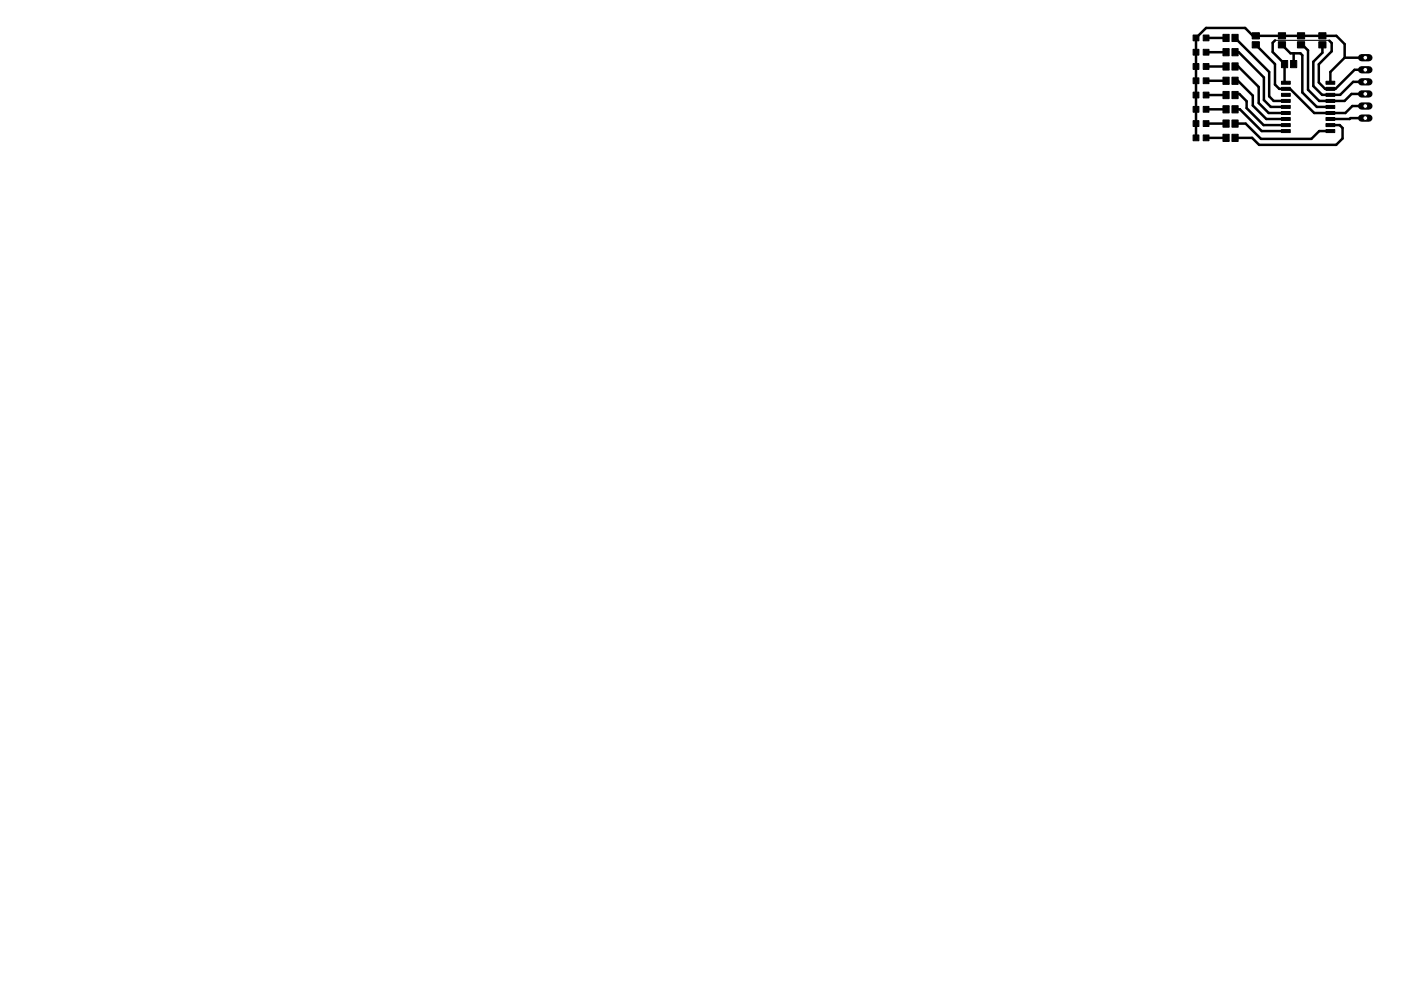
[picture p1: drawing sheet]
<svg xmlns="http://www.w3.org/2000/svg" width="297mm" height="210mm" viewBox="0 0 297 210" stroke-linecap="round" stroke-linejoin="round" font-family="sans-serif">
<g fill="#000" stroke="#000" stroke-width=".21">
<path d="M253 19.5h1.2v1.3h-1.2zM253 16.5h1.2v1.2h-1.2zM253 13.5h1.2v1.2h-1.2zM253 10.5h1.2v1.2h-1.2zM253 7.4h1.2v1.3h-1.2zM255.1 19.5h1.2v1.3h-1.2zM255.1 16.5h1.2v1.2h-1.2zM255.1 13.5h1.2v1.2h-1.2zM255.1 10.5h1.2v1.2h-1.2zM255.1 7.4h1.2v1.3h-1.2zM259.3 19.4h1.3v1.5h-1.3zM259.3 16.4h1.3v1.5h-1.3z"/>
<path d="M259.3 13.3h1.3v1.6h-1.3zM259.3 10.3h1.3v1.5h-1.3zM259.3 7.3h1.3v1.5h-1.3zM261.2 19.4h1.3v1.5h-1.3zM261.2 16.4h1.3v1.5h-1.3zM261.2 13.3h1.3v1.6h-1.3zM261.2 10.3h1.3v1.5h-1.3zM261.2 7.3h1.3v1.5h-1.3zM265.5 8.8h1.5v1.4h-1.5zM265.5 6.9h1.5v1.4h-1.5zM271 8.8h1.6v1.4h-1.6zM271 6.9h1.6v1.4h-1.6z"/>
<path d="M271.7 12.8h1.3v1.6h-1.3zM271.7 19.8h1.9v.6h-1.9zM271.7 18.5h1.9v.7h-1.9zM271.7 17.2h1.9v.7h-1.9zM273.6 12.8h1.3v1.6h-1.3zM275.1 8.8h1.5v1.4h-1.5zM275.1 6.9h1.5v1.4h-1.5zM279.6 8.8h1.5v1.4h-1.5zM279.6 6.9h1.5v1.4h-1.5zM281.1 17.2h1.9v.7h-1.9zM281.1 18.5h1.9v.7h-1.9zM281.1 19.8h1.9v.6h-1.9z"/>
<path d="M253 28.6h1.2v1.2h-1.2zM253 25.6h1.2v1.2h-1.2zM253 22.6h1.2v1.2h-1.2zM255.1 28.6h1.2v1.2h-1.2zM255.1 25.6h1.2v1.2h-1.2zM255.1 22.6h1.2v1.2h-1.2zM259.3 28.5h1.3v1.5h-1.3zM259.3 25.4h1.3v1.6h-1.3zM259.3 22.4h1.3v1.5h-1.3zM261.2 28.5h1.3v1.5h-1.3zM261.2 25.4h1.3v1.6h-1.3zM261.2 22.4h1.3v1.5h-1.3z"/>
<path d="M271.7 27.5h1.9v.6h-1.9zM271.7 26.2h1.9v.6h-1.9zM271.7 24.9h1.9v.6h-1.9zM271.7 23.6h1.9v.7h-1.9zM271.7 22.4h1.9v.6h-1.9zM271.7 21.1h1.9v.6h-1.9zM281.1 21.1h1.9v.6h-1.9zM281.1 22.4h1.9v.6h-1.9zM281.1 23.6h1.9v.7h-1.9zM281.1 24.9h1.9v.6h-1.9zM281.1 26.2h1.9v.6h-1.9zM281.1 27.5h1.9v.6h-1.9z"/>
</g>
<g fill="none" stroke="#000" stroke-width=".53">
<path d="M255.7 17.1h4.2M255.7 14.1h4.2M255.7 11.1h4.2M255.7 8h4.2M261.9 17.1h.6l3.1 3.2v2.1l2.9 2.8h4.1M261.9 14.1h.6l4.4 4.3v3.4l2.1 2.2h3.6M261.9 11.1h.7l5.4 5.3v4.8l1.4 1.5h3.2M261.9 8l7.2 7.3v5.1l.9 1h2.6M266.3 9.5l4 4.1v4.3l.9 .9h2.3l5.1 5.2h6.6l1.5-1.5h2.8M270.3 8.6l-.5 .5v1.9l2.6 2.5v4M271.8 9.5l1.8 1.8h2.1l.4 .4v7.9l3.1 3.1h2.9M272.4 17.5h.1"/>
<path d="M272.4 17.5h.2M272.6 17.5h.1M274.3 11.3v2.3M275.8 9.5h.3l1.2 1.2v8.3l2.4 2.4h5.4l1.5-1.5h2.9M280.4 9.5v1.7l-2 1.9v5.1l1.9 1.9h3.8l2.8-2.7h2.6M281.9 8.6l.4 .5v1.8l-2.7 2.7v3.9l1.3 1.3h2.2l4.1-4h2.3M285.1 12.2v-2.8l-1.8-1.8h-17.7l-1.6-1.7h-8.3l-2.1 2.1v21.2M285.1 12.2h4.4M285.1 12.2l-3 3.1v2.2M255.7 29.2h4.2M255.7 26.2h4.2M255.7 23.2h4.2"/>
<path d="M255.7 20.2h4.2M261.9 26.2h2.2l3.3 3.2h10.6l1.7-1.6h2.4M261.9 23.2h1l4.6 4.6h5.1M261.9 20.2l.2-.3h.7l1.5 1.6v1.4l3.6 3.6h4.7M282.1 26.5h1.9l.6 .6v2.3l-1.3 1.3h-16.3l-1.5-1.5h-3.6M289.5 25l-7.4 .2"/>
</g>
<path d="M281.8 8.6h.1" fill="none" stroke="#000" stroke-width=".28"/>
<path d="M270.3 8.6h11.5" fill="none" stroke="#000" stroke-width=".21"/>
<path d="M288.7 25h1.5" fill="none" stroke="#000" stroke-width="1.5"/>
<circle cx="289.5" cy="25" r=".51" fill="#fff" stroke="#000" stroke-width=".21"/>
<path d="M288.7 22.5h1.5" fill="none" stroke="#000" stroke-width="1.5"/>
<circle cx="289.5" cy="22.5" r=".51" fill="#fff" stroke="#000" stroke-width=".21"/>
<path d="M288.7 19.9h1.5" fill="none" stroke="#000" stroke-width="1.5"/>
<circle cx="289.5" cy="19.9" r=".51" fill="#fff" stroke="#000" stroke-width=".21"/>
<path d="M288.7 17.4h1.5" fill="none" stroke="#000" stroke-width="1.5"/>
<circle cx="289.5" cy="17.4" r=".51" fill="#fff" stroke="#000" stroke-width=".21"/>
<path d="M288.7 14.8h1.5" fill="none" stroke="#000" stroke-width="1.5"/>
<circle cx="289.5" cy="14.8" r=".51" fill="#fff" stroke="#000" stroke-width=".21"/>
<path d="M288.7 12.2h1.5" fill="none" stroke="#000" stroke-width="1.5"/>
<circle cx="289.5" cy="12.2" r=".51" fill="#fff" stroke="#000" stroke-width=".21"/>
</svg>
